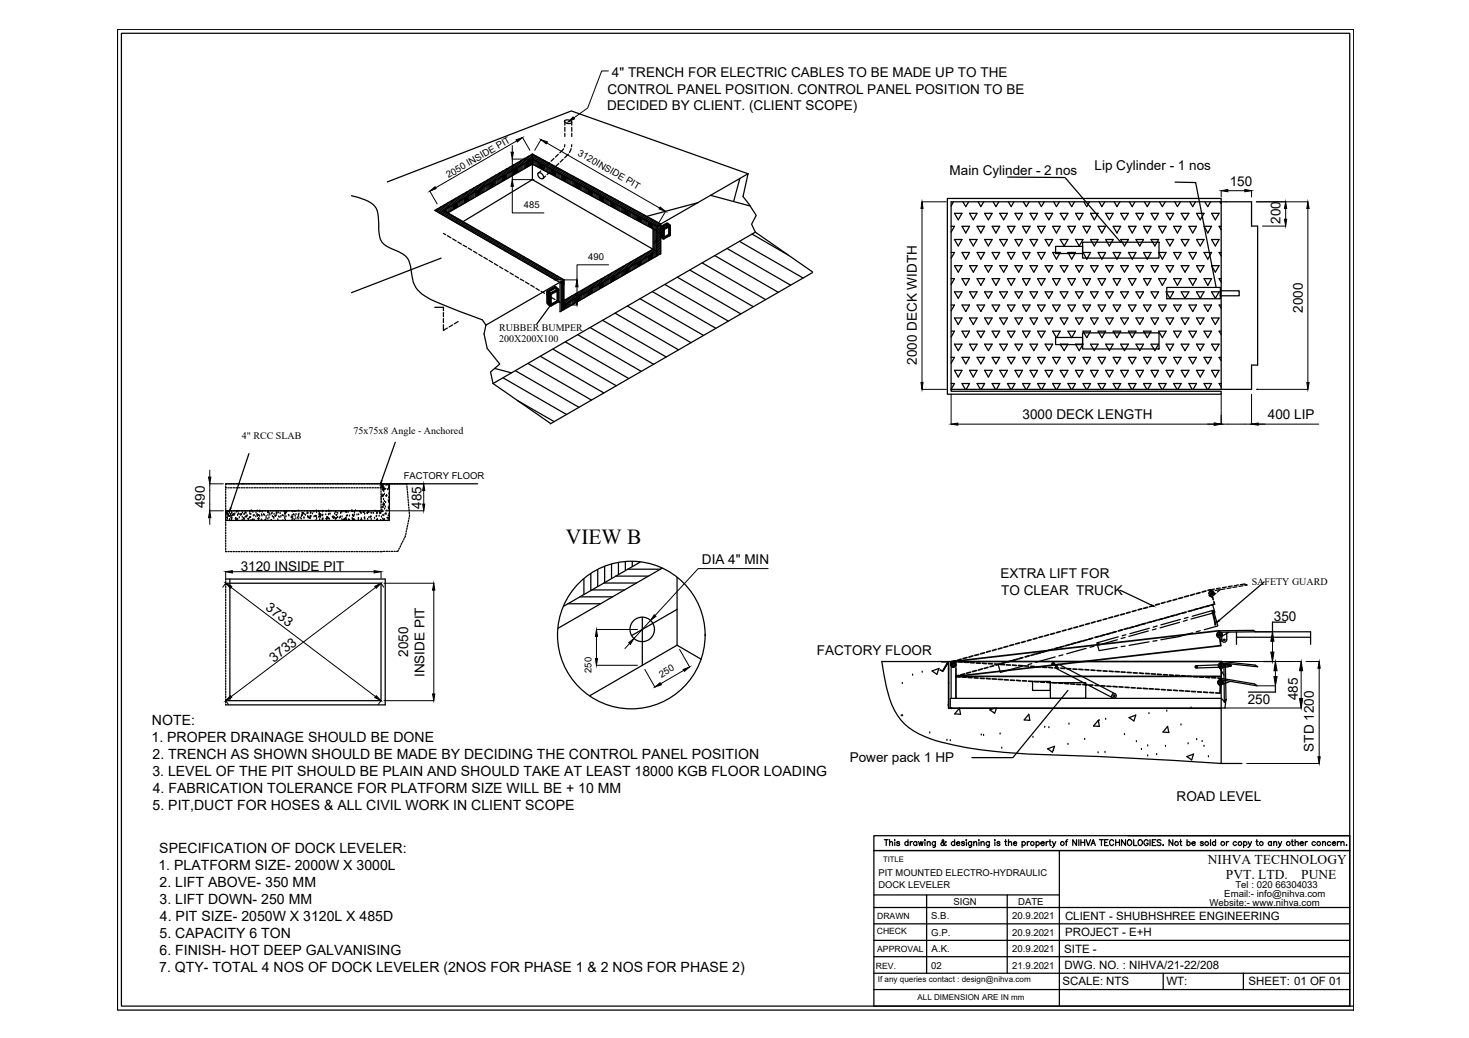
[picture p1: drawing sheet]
<svg xmlns="http://www.w3.org/2000/svg" width="297mm" height="210mm" viewBox="0 0 297 210" stroke-linecap="round" stroke-linejoin="round" font-family="sans-serif">
<defs><g id="words">
<text font-size="4.3" x="114.4" y="109.9">VIEW B</text>
<g font-size="2.8">
<text x="30.7" y="146.6">NOTE:</text>
<text x="30.6" y="150.1">1. PROPER DRAINAGE SHOULD BE DONE</text>
<text x="30.9" y="153.5">2. TRENCH AS SHOWN SHOULD BE MADE BY DECIDING THE CONTROL PANEL POSITION</text>
<text x="30.8" y="156.9">3. LEVEL OF THE PIT SHOULD BE PLAIN AND SHOULD TAKE AT LEAST 18000 KGB FLOOR LOADING</text>
<text x="30.9" y="160.4">4. FABRICATION TOLERANCE FOR PLATFORM SIZE WILL BE + 10 MM</text>
<text x="30.9" y="163.8">5. PIT,DUCT FOR HOSES &amp; ALL CIVIL WORK IN CLIENT SCOPE</text>
<text x="32.2" y="172.6">SPECIFICATION OF DOCK LEVELER:</text>
<text x="32" y="176">1. PLATFORM SIZE- 2000W X 3000L</text>
<text x="32.3" y="179.4">2. LIFT ABOVE- 350 MM</text>
<text x="32.3" y="182.8">3. LIFT DOWN- 250 MM</text>
<text x="32.3" y="189.7">5. CAPACITY 6 TON</text>
<text x="32.3" y="186.3">4. PIT SIZE- 2050W X 3120L X 485D</text>
<text x="32.2" y="196.6">7. QTY- TOTAL 4 NOS OF DOCK LEVELER (2NOS FOR PHASE 1 &amp; 2 NOS FOR PHASE 2)</text>
<text x="32.3" y="193.2">6. FINISH- HOT DEEP GALVANISING</text>
</g>
<g font-size="2.7">
<text x="123.7" y="15.6">4&quot; TRENCH FOR ELECTRIC CABLES TO BE MADE UP TO THE</text>
<text x="122.8" y="22.2">DECIDED BY CLIENT. (CLIENT SCOPE)</text>
<text x="122.8" y="18.9">CONTROL PANEL POSITION. CONTROL PANEL POSITION TO BE</text>
<text x="192" y="35.3">Main Cylinder - 2 nos</text>
<text x="221.3" y="34.4">Lip Cylinder - 1 nos</text>
<text x="248.7" y="37.5">150</text>
<text x="259" y="45.3" transform="rotate(-90 259 45.3)">200</text>
<text x="263.4" y="63.3" transform="rotate(-90 263.4 63.3)">2000</text>
<text x="185.4" y="73.7" transform="rotate(-90 185.4 73.7)">2000 DECK WIDTH</text>
<text x="206.8" y="84.8">3000 DECK LENGTH</text>
<text x="256.4" y="84.8">400 LIP</text>
<text x="41.4" y="102.8" transform="rotate(-90 41.4 102.8)">490</text>
<text x="85.2" y="102.9" transform="rotate(-90 85.2 102.9)">485</text>
<text x="48.7" y="115.4">3120 INSIDE PIT</text>
<text x="141.9" y="114">DIA 4&quot; MIN</text>
<text x="202.3" y="117">EXTRA LIFT FOR</text>
<text x="53.6" y="123.2" transform="rotate(37 53.6 123.2)">3733</text>
<text x="202.4" y="120.3">TO CLEAR TRUCK</text>
<text x="257.6" y="125.5">350</text>
<text x="55.4" y="134" transform="rotate(-37 55.4 134)">3733</text>
<text x="82.5" y="132.8" transform="rotate(-90 82.5 132.8)">2050</text>
<text x="85.9" y="136.9" transform="rotate(-90 85.9 136.9)">INSIDE PIT</text>
<text x="165.2" y="132.5">FACTORY FLOOR</text>
<text x="252.3" y="142.4">250</text>
<text x="262.4" y="141.6" transform="rotate(-90 262.4 141.6)">485</text>
<text x="171.8" y="154.1">Power pack 1 HP</text>
<text x="265.7" y="152" transform="rotate(-90 265.7 152)">STD 1200</text>
<text x="237.9" y="162.1">ROAD LEVEL</text>
<text x="244.2" y="174.8">NIHVA TECHNOLOGY</text>
<text x="247.9" y="177.7">PVT. LTD.</text>
<text x="263.1" y="177.7">PUNE</text>
</g>
<g font-size="2.3">
<text x="215.3" y="186">CLIENT - SHUBHSHREE ENGINEERING</text>
<text x="215.4" y="189.3">PROJECT - E+H</text>
<text x="215.2" y="192.6">SITE -</text>
<text x="215.3" y="195.9">DWG. NO. : NIHVA/21-22/208</text>
<text x="214.8" y="199.3">SCALE: NTS</text>
<text x="235.8" y="199.2">WT:</text>
<text x="252.4" y="199.3">SHEET: 01 OF 01</text>
</g>
<g font-size="2">
<text x="100.9" y="69.1">200X200X100</text>
<text x="101" y="66.8">RUBBER BUMPER</text>
<text x="48.9" y="88.8">4&quot; RCC SLAB</text>
<text x="71.5" y="87.8">75x75x8 Angle - Anchored</text>
<text x="253.1" y="118.2">SAFETY GUARD</text>
</g>
<g font-size="1.9">
<text x="116.7" y="31.3" transform="rotate(30 116.7 31.3)">3120INSIDE PIT</text>
<text x="90.7" y="36" transform="rotate(-30 90.7 36)">2050 INSIDE PIT</text>
<text x="105.9" y="42.1">485</text>
<text x="119" y="52.5">490</text>
<text x="81.7" y="96.8">FACTORY FLOOR</text>
<text x="119.6" y="136.1" transform="rotate(-90 119.6 136.1)">250</text>
<text x="133.7" y="137" transform="rotate(-30 133.7 137)">250</text>
<text x="177.6" y="177.2">PIT MOUNTED ELECTRO-HYDRAULIC</text>
<text x="177.6" y="179.5">DOCK LEVELER</text>
<text x="249.8" y="179.5">Tel : 020 66304033</text>
<text x="188.3" y="185.9">S.B.</text>
<text x="192.8" y="183">SIGN</text>
<text x="204.6" y="185.9">20.9.2021</text>
<text x="205.9" y="183">DATE</text>
<text x="244.6" y="183.3">Website:- www.nihva.com</text>
<text x="247.6" y="181.4">Email:- info@nihva.com</text>
<text x="188.3" y="189.3">G.P.</text>
<text x="204.6" y="189.2">20.9.2021</text>
<text x="188.3" y="195.9">02</text>
<text x="188.4" y="192.6">A.K.</text>
<text x="204.6" y="195.9">21.9.2021</text>
<text x="204.6" y="192.6">20.9.2021</text>
</g>
<g font-size="1.7">
<text x="177.4" y="185.9">DRAWN</text>
<text x="177.3" y="188.8">CHECK</text>
<text x="177.1" y="195.9">REV.</text>
<text x="177.4" y="192.5">APPROVAL</text>
</g>
<g font-size="1.6">
<text x="177.5" y="198.5">If any queries contact : design@nihva.com</text>
<text x="185.5" y="202.3">ALL DIMENSION ARE IN mm</text>
</g>
<text font-size="1.5" x="178.6" y="174.3">TITLE</text>
</g></defs>
<!-- layer: 0 -->
<g fill="none" stroke="#000" stroke-width=".25">
<path d="M23.7 5.9h250v198.4h-250zM24.6 6.7h248.3v196.8h-248.3zM71.1 39.6a7.3 7.3 0 0 1 5 2.5 9.1 9.1 0 0 1 .5 4.4 3.5 3.5 0 0 0 2.6 3.8l1.2 .5a3.8 3.8 0 0 1 2.7 3.7l.2 1.3a5 5 0 0 0 2.6 4 46.4 46.4 0 0 0 9.4 4l2.2 .9 .8 1M92.9 39.7l-2.4 2.4M93.6 39.2l-2.4 2.5M94.3 39.8v1.1M94.4 38.8l-2.5 2.4M94.5 39.7v1M94.7 39.6v1M95 39.5v1M95.1 38.4l-2.4 2.4M95.2 39.3v1"/>
<path d="M95.4 39.2v1M95.8 38l-2.4 2.4M95.8 38.9v1.1M96.1 38.8v1M96.3 38.7v1M96.5 38.6v1M96.6 37.5l-2.5 2.5v1M96.7 38.4v1.1M96.9 38.3v1M97.2 38.2v1M97.3 37.1l-2.4 2.4M97.4 38.1v1"/>
<path d="M97.6 37.9v1M98 36.7l-2.4 2.4v1M98 37.7v1M98.3 37.5v1.1M98.5 37.4v1M98.7 37.3v1M98.8 36.3l-2.4 2.4M98.9 37.2v1M99.1 37v1.1M99.4 36.9v1M99.5 35.8l-2.4 2.4M99.6 36.8v1"/>
<path d="M99.8 36.7v1M100 36.5v1M100.2 35.4l-2.4 2.4v1M100.2 36.4v1M100.5 36.3v1M100.7 36.2v1M100.9 36v1M101 35l-2.4 2.4M101.1 35.9v1M101.3 35.8v1M101.6 35.6v1.1M101.7 34.5l-2.4 2.5"/>
<path d="M101.8 35.5v1M102 35.4v1M102.2 35.3v1M102.4 34.1l-2.3 2.4M102.4 35.1v1.1M102.7 35v1M102.9 34.9v1M103.1 34.8v1M103.2 33.7l-2.4 2.4M103.3 34.6v1M103.5 34.5v1M103.8 34.4v1"/>
<path d="M103.9 33.3l-2.4 2.4M104 34.2v1.1M104.2 34.1v1M104.4 34v1M104.6 33.9v1M104.7 32.9l-2.4 2.4M104.9 33.7v1.1M105.1 33.6v1M105.3 33.5v1M105.4 32.4l-2.4 2.4M105.5 33.4v1M105.7 33.2v1"/>
<path d="M106 33.1v1M106.1 32l-2.3 2.4M106.2 33v1M106.4 32.9v1M106.6 32.7v1M106.8 32.6v1M106.9 31.6l-2.4 2.4M107.1 32.5v1M107.3 32.3v1M107.5 32.2v.9M107.6 31.2l-2.4 2.4M107.7 36.3l25.1 14.5v-5"/>
<path d="M107.7 31.2l25.9 14.1-.7 .5v.9l-25.2-13.5-17.1 9.9M107.7 31.2l-19.8 11.3 25.7 14.9M107.7 31.2v5.1M107.7 36.3l-14 8.5M107.7 32.2v1M107.8 31.2l-1.8 1.9M108 32.3v1.1M108 31.4l-1.3 1.3M108.2 31.5l-.8 .8M108.4 32.6v1M108.5 31.6l-.7 .6M108.6 31.7l-.6 .6"/>
<path d="M108.6 32.7v1M108.8 31.8l-.6 .7v1M108.8 32.8v1M108.8 35a.84 .84 0 0 1 1 1.1 .84 .84 0 0 1-1-1.1zM109.1 31.9l-.7 .7M109.1 32.9v1.1M109.3 32l-.7 .7M109.3 33.1v1M109.3 34.6l-.5 .5M109.4 32.1l-.6 .7M109.5 33.2v1M109.6 32.3l-.6 .6"/>
<path d="M109.7 33.3v1M109.9 32.3l-.7 .7M109.9 33.4v1M110.1 32.5l-.7 .6M110.2 33.5v1M110.2 33.7l-.6 .6M110.3 32.6l-.7 .6M110.3 35.6l-.5 .5M110.4 32.7l-.6 .6M110.7 32.8l-.7 .6M110.9 32.9l-.7 .6M111.1 33l-.7 .7v1"/>
<path d="M111.1 32.9l-.6 .5M111.2 34.8l-.6 .5M111.3 33.1l-.7 .7v1M111.3 34.1v1M111.5 33.2l-.7 .7v1M111.5 34.2v1M111.7 33.4l-.7 .6v1M111.7 34.4v.9M111.9 33.4l-.7 .7M111.9 34.5v1M112 32l-.6 .6M112.1 33.6l-.7 .6"/>
<path d="M112.1 33.9l-.6 .6M112.1 34.6v1M112.3 33.7l-.7 .6M112.4 34.7v1M112.5 33.8l-.7 .6M112.7 33.9l-.7 .6M112.9 34l-.7 .6M112.9 31.2l-.6 .6M113 33.1l-.6 .5M113.1 34.1l-.7 .7M113.3 34.2l-.7 .6v1M113.5 34.3l-.7 .7v.9"/>
<path d="M113.5 35.3v1M113.7 34.4l-.7 .7v1M113.7 35.4v1M113.9 34.5l-.7 .7v1M113.9 32.2l-.6 .6M113.9 35.6v.9M114 30.1l-.8 .8M114.1 34.7l-.6 .6M114.1 35.7v1M114.2 29.3l-.1 .4M114.2 24.6v.7M114.2 25.7v.8"/>
<path d="M114.2 27v.6M114.3 24.3a1.05 1.05 0 0 1 1.3 .4 .94 .94 0 0 1-1.5-.2zM114.3 34.8l-.6 .6M114.3 35.8v1M114.5 34.9l-.7 .6M114.6 35.9v1M114.7 35l-.7 .6M114.8 36v1M114.9 35.1l-.6 .6M114.9 31.2l-.7 .7M115 36.2v.9M115.1 35.2l-.6 .7"/>
<path d="M115.2 36.3v1M115.3 35.3l-.7 .6M115.4 36.4v1M115.5 30.1l-.4 .7M115.5 35.4l-.6 .7M115.6 24.6v.7M115.6 25.7v.8M115.6 27v.6M115.6 29.3v.4M115.7 35.5l-.6 .7M115.7 36.5v1M115.9 35.6l-.6 .7"/>
<path d="M115.9 36.6v1M116.1 35.8l-.6 .6M116.1 36.7v1M116.3 35.9l-.6 .6M116.3 36.9v.9M116.5 36l-.6 .6M116.5 37v1M116.7 36.1l-.6 .6M116.8 37.1v1M116.9 36.2l-.6 .6M117 37.2v1M117.1 36.3l-.6 .7"/>
<path d="M117.2 37.3v1M117.3 36.4l-.6 .6M117.4 37.5v.9M117.5 36.5l-.6 .7M117.6 37.6v1M117.7 36.6l-.6 .7M117.9 36.7l-.6 .7M117.9 37.7v1M118.1 36.9l-.6 .6M118.3 37l-.6 .6M118.3 37.9v1M118.5 37.1l-.6 .6"/>
<path d="M118.5 38.1v.9M118.7 37.2l-.6 .6v1M118.7 38.2v1M118.9 37.3l-.6 .6M119 38.3v.9M119.1 37.4l-.6 .6M119.2 38.4v1M119.3 37.5l-.6 .6M119.4 38.5v1M119.5 37.6l-.6 .6M119.6 38.7v.9M119.7 37.7l-.6 .7"/>
<path d="M119.8 38.8v1M119.9 37.8l-.6 .7M120.1 38l-.6 .6M120.3 38.1l-.6 .6M120.3 39v1M120.5 38.2l-.6 .6M120.7 38.3l-.6 .6v.9M120.9 38.4l-.6 .6M120.9 39.4v.9M121.1 38.5l-.6 .6v1M121.2 39.5v.9M121.3 38.6l-.6 .6v1"/>
<path d="M121.4 39.6v1M121.5 38.7l-.6 .6M121.6 39.7v1M121.8 38.8l-.7 .7M121.8 39.8v1M121.9 38.9l-.6 .6M122 40v.9M122.1 39.1l-.6 .6M122.3 39.2l-.5 .6M122.6 39.3l-.7 .6M122.7 39.4l-.6 .6M122.9 39.5l-.6 .6"/>
<path d="M123.1 39.6l-.5 .6-.1 .9M123.4 39.7l-.7 .6M123.6 39.8l-.7 .6v1M123.7 39.9l-.6 .7v.9M143.7 39.5l8 2.2M149.6 36.1l-1.3 4.7M151.3 35.1l-1.1 4.7 1.2 1.4 1.5 2.4-.9 1.7 .7 1.6M151.3 35.1l-35.8-12.7-37.2 14.4M151.3 35.1l-18.5 10.7M203.8 35.8l11.5 .1 11.3 13.1M237.6 36.8l4.2 .1 4.1 21.2M88.5 42.2l-.4 .4"/>
<path d="M89.2 41.8l-.9 .9M89.2 52.2l-18.1 7M89.7 42.5l-.7 .7M89.7 42.5l18-10.3 25.1 13.6M89.7 42.5l24.3 14.1M89.7 47.2l.4 .3M89.9 42.7l-.7 .6M89.9 42.4v.3M90 41.4l-1.5 1.4M90.1 42.8l-.6 .6M90.1 42.2v.6M90.3 42.9l-.7 .6"/>
<path d="M90.3 42.1v.8M90.5 43l-.7 .6M90.5 47.7l.7 .4M90.6 42v1M90.7 40.9l-2.1 2.1M90.7 43.1l-.7 .7M90.8 41.9v1M90.9 43.2l-.7 .7M91 41.7v1.1M91.1 43.3l-.7 .7M91.2 41.6v1M91.3 43.5l-.7 .6"/>
<path d="M91.4 40.5l-2.5 2.6M91.4 41.5v1M91.5 43.6l-.7 .6M91.5 48.3l.7 .4M91.7 43.7l-.7 .6M91.7 41.4v1M91.9 43.8l-.7 .7M91.9 41.2v1M92.1 43.9l-.7 .7M92.1 41.1v1M92.2 40.1l-2.5 2.4M92.2 44l-.6 .7"/>
<path d="M92.3 41v1M92.5 44.2l-.7 .6M92.5 40.9v1M92.6 48.9l.7 .5M92.7 44.2l-.7 .7M92.8 40.7v1M92.8 44.4l-.6 .6M93 40.6v1M93 44.5l-.6 .6M93.2 40.5v1M93.3 44.6l-.7 .7M93.4 44.7l-.6 .6"/>
<path d="M93.4 40.3v1.1M93.6 44.8l-.6 .7M93.6 40.2v1M93.6 49.6l.8 .4M93.9 45l-.7 .6M93.9 40.1v1M94 45l-.6 .7M94.2 45.2l-.6 .6M94.4 45.3l-.6 .6M94.6 45.4l-.6 .7M94.7 50.2l.7 .4M94.8 45.5l-.6 .6"/>
<path d="M95 45.6l-.6 .7M95.2 45.7l-.6 .7M95.4 45.8l-.6 .7M95.6 46l-.6 .6M95.8 50.8l.6 .4M95.8 46.1l-.6 .6M96 46.2l-.6 .6M96.2 46.3l-.7 .6M96.4 46.4l-.6 .7M96.6 46.5l-.6 .7M96.8 46.7l-.7 .6M96.8 51.4l.7 .5"/>
<path d="M97 46.8l-.6 .6M97.2 46.9l-.6 .6M97.4 47l-.7 .6M97.6 47.1l-.7 .7M97.8 47.2l-.6 .7M97.8 52l.8 .5M98 47.3l-.7 .7M98.2 47.5l-.7 .6M98.4 47.5l-.7 .7M98.6 47.7l-.7 .6M98.8 47.8l-.7 .6M98.9 52.7l.7 .4"/>
<path d="M99 47.9l-.7 .7M99.2 48l-.7 .6M99.4 48.1l-.7 .7M99.6 48.3l-.7 .6M99.8 48.3l-.7 .7M99.9 48.5l-.6 .6M99.9 53.3l.8 .4M100.2 48.6l-.7 .6M100.4 48.7l-.7 .7M100.5 48.8l-.6 .6M100.8 48.9l-.7 .7M101 49l-.7 .7"/>
<path d="M101 53.9l.7 .5M101.1 49.1l-.6 .7M101.3 49.3l-.6 .6M101.6 49.4l-.7 .6M101.7 49.5l-.6 .6M101.9 49.6l-.6 .6M102.1 54.5l.6 .4M102.2 49.7l-.7 .7M102.3 49.8l-.6 .7M102.5 50l-.6 .6M102.7 50.1l-.6 .6M102.9 50.2l-.6 .6"/>
<path d="M103.1 50.3l-.6 .6M103.1 55.2l.7 .4M103.3 50.4l-.6 .7M103.5 50.5l-.6 .7M103.7 50.6l-.6 .7M103.9 50.8l-.6 .6M104.1 50.8l-.6 .7M104.1 55.8l.8 .4M104.3 51l-.6 .6M104.5 51.1l-.7 .6M104.7 51.2l-.6 .7M104.9 51.3l-.6 .6"/>
<path d="M105.1 51.4l-.7 .7M105.2 56.4l.7 .4M105.3 51.6l-.7 .6M105.5 51.6l-.6 .7M105.7 51.8l-.7 .6M105.9 51.9l-.7 .6M106.1 52l-.6 .7M106.3 52.1l-.7 .6M106.3 57l.7 .4M106.5 52.2l-.7 .7M106.7 52.3l-.7 .7M106.8 52.5l-.6 .6"/>
<path d="M107.1 52.6l-.7 .6M107.3 52.7l-.7 .6M107.3 57.7l.7 .4M107.4 52.8l-.6 .6M107.7 52.9l-.7 .7M107.9 53l-.7 .7M108 53.1l-.6 .7M108.2 53.3l-.6 .6M108.4 58.3l.7 .4M108.5 53.4l-.7 .6M108.6 53.5l-.6 .6M108.8 53.6l-.6 .6"/>
<path d="M109.1 53.7l-.7 .7M109.2 53.8l-.6 .7M109.4 53.9l-.6 .7M109.4 58.9l.7 .4M109.6 54.1l-.6 .6M109.8 54.2l-.6 .6M110 54.3l-.6 .6M110.2 54.4l-.6 .6M110.4 54.5l-.6 .7M110.5 59.5l.7 .4M110.6 54.6l-.6 .7M110.8 54.7l-.6 .7"/>
<path d="M111 54.9l-.6 .6M111.2 54.9l-.6 .7M111.4 55.1l-.7 .6M111.6 55.2l-.6 .6M111.8 55.3l-.6 .7M112 55.4l-.7 .6M112.2 55.5l-.7 .7M112.4 55.7l-.6 .6M112.6 55.8l-.7 .6M112.8 55.9l-.7 .6M113 56l-.6 .6M113.2 56.1l-.5 .5"/>
<path d="M113.4 56.2l-.4 .4M113.5 57v5.9M113.6 56.3l-.3 .3M113.7 56.9v5.9M113.8 56.4l-.2 .2M113.9 56.8v5.9M114 56.6h-.1M114 56.6l-15.7 9.1M114 56.6v6M115.7 59.8l-1.7 1.7M116.5 59.4l-2.2 2.2M117 60v.9"/>
<path d="M117.2 59l-2.2 2.1v.9M117.4 59.7v.9M117.6 59.6v.9M117.9 59.5v.9M117.9 58.5l-2.2 2.2M118.1 59.4v.8M118.3 59.2v.9M118.5 59.1v.9M118.7 58.1l-2.2 2.2M118.7 59v.9M119 58.8v.9M119.2 58.7v.9"/>
<path d="M119.4 57.7l-2.2 2.2v.8M119.4 58.6v.9M119.6 58.5v.9M119.8 58.3v.9M120.1 58.2v.9M120.1 57.2l-2.1 2.2M120.3 58.1v.9M120.5 58v.8M120.7 57.8v.9M120.9 56.8l-2.2 2.2M120.9 57.7v.9M121.2 57.6v.9"/>
<path d="M121.4 57.4v.9M121.6 56.4l-2.2 2.1M121.6 57.3v.9M121.8 57.2v.9M122 57.1v.9M122.3 40.1v.9M122.3 56.9v.9M122.3 56l-2.1 2.1M122.5 56.8v.9M122.7 40.3v1M122.7 56.7v.9M122.9 56.6v.8"/>
<path d="M123.1 55.5l-2.2 2.2M123.1 56.4v.9M123.4 40.7v.9M123.4 56.3v.9M123.6 40.8v.9M123.6 56.2v.9M123.8 55.1l-2.1 2.2M123.8 40.9v1M123.8 56v.9M124 40l-.6 .6M124 41v1M124 55.9v.9"/>
<path d="M124.2 40.2l-.7 .6M124.2 41.1v1M124.2 55.8v.9M124.4 40.3l-.7 .6M124.5 41.3v.9M124.5 55.7v.9M124.5 40.4l-.5 .6M124.5 54.7l-2.1 2.2M124.7 41.4v.9M124.7 55.5v.9M124.8 40.5l-.6 .6M124.9 41.5v1"/>
<path d="M124.9 55.4v.9M125 40.6l-.6 .6M125.1 41.6v1M125.1 55.3v.9M125.2 40.7l-.7 .6M125.3 54.3l-2.2 2.1M125.3 40.8l-.5 .6M125.6 40.9l-.6 .6M125.6 41.9v.9M125.6 55v.9M125.8 41l-.6 .7M125.8 42v.9"/>
<path d="M125.8 54.9v.9M126 41.1l-.7 .6v1M126 53.8l-2.1 2.2M126 42.1v1M126 54.8v.9M126.2 41.3l-.6 .6M126.2 42.2v1M126.2 54.7v.8M126.4 41.4l-.6 .6M126.4 42.3v1M126.4 54.5v.9M126.6 41.5l-.6 .6"/>
<path d="M126.7 42.5v.9M126.7 54.4v.9M126.7 53.4l-2.1 2.2M126.8 41.6l-.6 .6M126.9 42.6v.9M126.9 54.3v.9M127 41.7l-.6 .6M127.1 42.7v.9M127.1 54.1v.9M127.2 41.8l-.6 .6M127.3 42.8v1M127.3 54v.9"/>
<path d="M127.4 41.9l-.6 .6M127.5 53l-2.2 2.2v.8M127.6 42.9v1M127.6 42l-.6 .6M127.8 42.1l-.6 .6M127.8 53.8v.9M128 42.2l-.6 .6M128 53.6v.9M128.2 42.4l-.6 .6M128.2 52.6l-2.1 2.1M128.2 43.3v.9M128.2 53.5v.9"/>
<path d="M128.4 42.5l-.6 .6v.9M128.4 43.4v1M128.4 53.4v.9M128.6 42.6l-.6 .6v.9M128.7 43.5v1M128.7 53.3v.8M128.8 42.7l-.6 .6M128.9 43.6v1M128.9 53.1v.9M129 42.8l-.6 .6M129 52.2l-2.2 2.1M129.1 43.8v.9"/>
<path d="M129.1 53v.9M129.2 42.9l-.6 .6M129.3 43.9v.9M129.3 52.9v.9M129.4 43l-.6 .6M129.5 44v.9M129.5 52.7v.9M129.6 43.1l-.6 .6M129.7 51.7l-2.1 2.2v.9M129.8 44.1v.9M129.8 43.2l-.6 .6M130 43.3l-.6 .6"/>
<path d="M130 44.2v1M130 52.5v.9M130.2 43.4l-.6 .6M130.2 52.4v.9M130.4 43.6l-.6 .6M130.4 51.3l-2.1 2.2M130.4 52.2v.9M130.6 43.7l-.6 .6M130.6 44.6v.9M130.6 52.1v.9M130.8 43.8l-.6 .6v.9M130.9 44.7v.9"/>
<path d="M130.9 52v.9M131 43.9l-.6 .6v.9M131.1 44.8v1M131.1 51.9v.8M131.2 44l-.6 .6M131.2 50.9l-2.2 2.1M131.3 45v.9M131.3 51.7v.9M131.4 44.1l-.6 .6M131.5 45.1v.9M131.5 51.6v.9M131.6 44.2l-.6 .6"/>
<path d="M131.7 45.2v.9M131.7 51.5v.9M131.8 44.3l-.6 .6M131.9 59l12.8 7.4M131.9 50.5l-2.1 2.1v.9M132 45.3v.9M132 44.5l-.6 .5M132 46.2v4.2l-18 10.3M132.2 44.5l-.6 .6M132.2 45.4v5.1l-1.7 1.7M132.2 51.2v.9M132.4 50.6l-1.2 1.2"/>
<path d="M132.4 44.7l-.6 .6M132.4 45.6v5M132.4 51.1v.9M132.6 50.7l-.6 .7v.8M132.6 44.8l-.6 .5M132.6 51v.9M132.8 44.9l-.6 .6M132.8 50.8l-.1 .1M132.8 50.8l-18.8 10.9M132.8 50.8v1M133 45l-.5 .6M133.2 45.1l-.6 .6v5.1"/>
<path d="M133.4 45.2l-.5 .5M133.5 45.5l-.6 .6M133.6 45.4v5.9l-20.4 11.7v-5.9l.8-.4v.8M133.6 46l-.8 .7M133.6 46.3l-.8 .8M133.6 46.6l-.8 .8M133.6 46.9l-.8 .8M133.6 47.2l-.8 .8M133.6 47.5l-.8 .8-.5 .9M133.6 47.8l-.8 .8M133.6 48.1l-.8 .8M133.6 48.4l-.8 .8"/>
<path d="M133.6 48.8l-.8 .8M133.6 49.1l-.8 .8M133.6 49.4l-.8 .8M133.6 49.7l-.8 .8M133.6 50l-.8 .8M133.6 50.3l-.8 .8M133.6 50.6l-.8 .8M133.6 50.9l-.8 .8M133.6 51.3l-.1 .1M133.6 45.6l-.7 .8M134.5 57.5l12.8 7.4M136.9 56l12.9 7.5"/>
<path d="M139.5 54.6l12.8 7.4M141.1 41l-10.2 2.7M142 53.2l12.8 7.4M144.5 51.7l12.9 7.4M147 50.2l12.9 7.5M149.5 48.8l12.9 7.4M152.1 47.3l7.2 4.3M152.7 46.9l-53 30.7M152.7 46.9l11.6 8.1M164.3 55.1l-53 30.6M191.6 40.1h55.3v38.6h-54.6v.4h54.6v.6h-55.3zM192.3 45.8h.7l-.7 1.1"/>
<path d="M192.3 51.1h.7l-.7 1.1M192.3 56.3h.7l-.7 1.2M192.8 40.8l-.5 .9M193 43.1h1.5l-.7 1.4zM193 48.4h1.5l-.7 1.3zM193 53.7h1.5l-.7 1.3zM193 59h1.5l-.7 1.3zM194.5 45.8h1.5l-.7 1.3zM194.5 51.1h1.5l-.7 1.3zM194.5 56.3h1.5l-.7 1.4zM194.7 40.8l.6 1 .6-1M196 43.1h1.6l-.8 1.4z"/>
<path d="M196 48.4h1.6l-.8 1.3zM196 53.7h1.6l-.8 1.3zM196 59h1.6l-.8 1.3zM197.6 45.8h1.5l-.8 1.3zM197.6 51.1h1.5l-.8 1.3zM197.6 56.3h1.5l-.8 1.4zM197.8 40.8l.5 1 .6-1M199.1 43.1h1.5l-.7 1.4zM199.1 48.4h1.5l-.7 1.3zM199.1 53.7h1.5l-.7 1.3zM199.1 59h1.5l-.7 1.3zM200.6 45.8h1.5l-.7 1.3z"/>
<path d="M200.6 51.1h1.5l-.7 1.3zM200.6 56.3h1.5l-.7 1.4zM200.8 40.8l.6 1 .6-1M202.1 43.1h1.6l-.8 1.4zM202.1 48.4h1.6l-.8 1.3zM202.1 53.7h1.6l-.8 1.3zM202.1 59h1.6l-.8 1.3zM203.7 45.8h1.5l-.7 1.3zM203.7 51.1h1.5l-.7 1.3zM203.7 56.3h1.5l-.7 1.4zM203.9 40.8l.6 1 .5-1M205.2 43.1h1.6l-.8 1.4z"/>
<path d="M205.2 48.4h1.6l-.8 1.3zM205.2 53.7h1.6l-.8 1.3zM205.2 59h1.6l-.8 1.3zM206.8 45.8h1.5l-.8 1.3zM206.8 51.1h1.5l-.8 1.3zM206.8 56.3h1.5l-.8 1.4zM206.9 40.8l.6 1 .6-1M208.3 43.1h1.5l-.8 1.4zM208.3 48.4h1.5l-.8 1.3zM208.3 53.7h1.5l-.8 1.3zM208.3 59h1.5l-.8 1.3zM209.8 45.8h1.5l-.7 1.3z"/>
<path d="M209.8 51.1h1.5l-.7 1.3zM209.8 56.3h1.5l-.7 1.4zM210 40.8l.6 1 .6-1M211.3 43.1h1.6l-.8 1.4zM211.3 48.4h1.6l-.8 1.3zM211.3 53.7h1.6l-.8 1.3zM211.3 59h1.6l-.8 1.3zM212.9 45.8h1.5l-.8 1.3zM212.9 51.1h1.5l-.8 1.3zM212.9 56.3h1.5l-.8 1.4zM213.1 40.8l.5 1 .6-1M213.4 49.8h5.5v1.5h-5.5z"/>
<path d="M214.4 43.1h1.5l-.7 1.4zM214.4 48.4h1.5l-.7 1.3zM214.4 53.7h1.5l-.7 1.3zM214.4 59h1.5l-.7 1.3zM215.9 45.8h1.6l-.8 1.3zM215.9 51.1h1.6l-.8 1.3zM215.9 56.3h1.6l-.8 1.4zM216.1 40.8l.6 1 .6-1M217.5 43.1h1.5l-.8 1.4zM217.5 48.4h1.5l-.8 1.3zM217.5 53.7h1.5l-.8 1.3zM217.5 59h1.5l-.8 1.3z"/>
<path d="M218.9 49h15.5v3.2h-15.5zM219 45.8h1.5l-.7 1.3zM219 51.1h1.5l-.7 1.3zM219 56.3h1.5l-.7 1.4zM219.2 40.8l.6 1 .5-1M220.5 43.1h1.5l-.7 1.4zM220.5 48.4h1.5l-.7 1.3zM220.5 53.7h1.5l-.7 1.3zM220.5 59h1.5l-.7 1.3zM222 45.8h1.6l-.8 1.3zM222 51.1h1.6l-.8 1.3zM222 56.3h1.6l-.8 1.4z"/>
<path d="M222.3 40.8l.5 1 .6-1M223.6 43.1h1.5l-.8 1.4zM223.6 48.4h1.5l-.8 1.3zM223.6 53.7h1.5l-.8 1.3zM223.6 59h1.5l-.8 1.3zM225.1 45.8h1.5l-.8 1.3zM225.1 51.1h1.5l-.8 1.3zM225.1 56.3h1.5l-.8 1.4zM225.3 40.8l.5 1 .6-1M226.6 43.1h1.6l-.8 1.4zM226.6 48.4h1.6l-.8 1.3zM226.6 53.7h1.6l-.8 1.3z"/>
<path d="M226.6 59h1.6l-.8 1.3zM228.2 45.8h1.5l-.8 1.3zM228.2 51.1h1.5l-.8 1.3zM228.2 56.3h1.5l-.8 1.4zM228.3 40.8l.6 1 .6-1M229.7 43.1h1.5l-.7 1.4zM229.7 48.4h1.5l-.7 1.3zM229.7 53.7h1.5l-.7 1.3zM229.7 59h1.5l-.7 1.3zM231.2 45.8h1.5l-.7 1.3zM231.2 51.1h1.5l-.7 1.3zM231.2 56.3h1.5l-.7 1.4z"/>
<path d="M231.4 40.8l.6 1 .5-1M232.7 43.1h1.6l-.8 1.4zM232.7 48.4h1.6l-.8 1.3zM232.7 53.7h1.6l-.8 1.3zM232.7 59h1.6l-.8 1.3zM234.3 45.8h1.5l-.8 1.3zM234.3 51.1h1.5l-.8 1.3zM234.3 56.3h1.5l-.8 1.4zM234.4 40.8l.6 1 .6-1M235.8 43.1h1.5l-.7 1.4zM235.8 48.4h1.5l-.7 1.3zM235.8 53.7h1.5l-.7 1.3z"/>
<path d="M235.8 59h1.5l-.7 1.3zM235.9 58.1h10.9v2.3h-10.9zM237.3 45.8h1.5l-.7 1.3zM237.3 51.1h1.5l-.7 1.3zM237.3 56.3h1.5l-.7 1.4zM237.5 40.8l.6 1 .6-1M238.8 43.1h1.6l-.8 1.4zM238.8 48.4h1.6l-.8 1.3zM238.8 53.7h1.6l-.8 1.3zM238.8 59h1.6l-.8 1.3zM240.4 45.8h1.5l-.7 1.3zM240.4 51.1h1.5l-.7 1.3z"/>
<path d="M240.4 56.3h1.5l-.7 1.4zM240.6 40.8l.6 1 .5-1M241.9 43.1h1.6l-.8 1.4zM241.9 48.4h1.6l-.8 1.3zM241.9 53.7h1.6l-.8 1.3zM241.9 59h1.6l-.8 1.3zM243.5 45.8h1.5l-.8 1.3zM243.5 51.1h1.5l-.8 1.3zM243.5 56.3h1.5l-.8 1.4zM243.6 40.8l.6 1 .6-1M245 43.1h1.5l-.8 1.4zM245 48.4h1.5l-.8 1.3z"/>
<path d="M245 53.7h1.5l-.8 1.3zM245 59h1.5l-.8 1.3zM246.7 40.8l.2 .4M246.8 58.8h3.8v1h-3.8zM246.9 56.3h-.4l.4 .8M246.9 51.1h-.4l.4 .7M246.9 45.8h-.4l.4 .7M87.9 62.1h1.8v.7M89.7 65.7v1.1l.8-.5M89.7 63.2v.9M89.7 64.4v.8M91.5 65.7l-.7 .4"/>
<path d="M92.6 65l-.7 .5M98.3 65.7l-.4 1.8 .6 2.9 2.5 3.2-1.8 1.6 .5 2.4M99.7 77.6l11.6 8M100 74.5l3.4 .9M101.7 76.4l12.9 7.4M104.2 75l12.9 7.4M106.8 73.5l12.8 7.4M109.3 72.1l12.8 7.4M111.3 61.8l-2.8 3.7M111.5 60.2l.7 .4M111.8 70.6l12.8 7.4M112.6 60.8l.7 .4"/>
<path d="M113.6 61.4l.5 .3M114.1 61.6v.9M114.3 60.7l-.3 .1M114.3 69.1l12.8 7.4M114.3 61.5v.9M114.6 61.4v.9M114.8 61.3v.8M115 60.2l-1 1M115.2 61v.9M115.4 60.9v.9M115.7 60.7v.9M115.9 60.6v.9"/>
<path d="M116.1 60.5v.9M116.3 60.4v.9M116.5 60.2v.9M116.8 60.1v.9M116.8 67.7l12.9 7.4M119.3 66.3l12.9 7.4M121.8 64.8l12.9 7.4M124.4 63.3l12.8 7.4M126.9 61.9l12.8 7.4M129.4 60.4l12.8 7.4M192.3 61.7h.7l-.7 1.2M192.3 67h.7l-.7 1.2"/>
<path d="M192.3 72.3h.7l-.7 1.1M192.3 77.6h.7l-.7 1.1M193 64.3h1.5l-.7 1.3zM193 69.6h1.5l-.7 1.3zM193 74.9h1.5l-.7 1.3zM194.5 61.7h1.5l-.7 1.3zM194.5 67h1.5l-.7 1.3zM194.5 72.3h1.5l-.7 1.3zM195.2 78.7l-.7-1.1h1.5l-.6 1.1M196 64.3h1.6l-.8 1.3zM196 69.6h1.6l-.8 1.3zM196 74.9h1.6l-.8 1.3z"/>
<path d="M197.6 61.7h1.5l-.8 1.3zM197.6 67h1.5l-.8 1.3zM197.6 72.3h1.5l-.8 1.3zM198.2 78.7l-.6-1.1h1.5l-.7 1.1M199.1 64.3h1.5l-.7 1.3zM199.1 69.6h1.5l-.7 1.3zM199.1 74.9h1.5l-.7 1.3zM200.6 61.7h1.5l-.7 1.3zM200.6 67h1.5l-.7 1.3zM200.6 72.3h1.5l-.7 1.3zM201.3 78.7l-.7-1.1h1.5l-.6 1.1M202.1 64.3h1.6l-.8 1.3z"/>
<path d="M202.1 69.6h1.6l-.8 1.3zM202.1 74.9h1.6l-.8 1.3zM203.7 61.7h1.5l-.7 1.3zM203.7 67h1.5l-.7 1.3zM203.7 72.3h1.5l-.7 1.3zM204.4 78.7l-.7-1.1h1.5l-.6 1.1M205.2 64.3h1.6l-.8 1.3zM205.2 69.6h1.6l-.8 1.3zM205.2 74.9h1.6l-.8 1.3zM206.8 61.7h1.5l-.8 1.3zM206.8 67h1.5l-.8 1.3zM206.8 72.3h1.5l-.8 1.3z"/>
<path d="M207.4 78.7l-.6-1.1h1.5l-.7 1.1M208.3 64.3h1.5l-.8 1.3zM208.3 69.6h1.5l-.8 1.3zM208.3 74.9h1.5l-.8 1.3zM209.8 61.7h1.5l-.7 1.3zM209.8 67h1.5l-.7 1.3zM209.8 72.3h1.5l-.7 1.3zM210.5 78.7l-.7-1.1h1.5l-.6 1.1M211.3 64.3h1.6l-.8 1.3zM211.3 69.6h1.6l-.8 1.3zM211.3 74.9h1.6l-.8 1.3zM212.9 61.7h1.5l-.8 1.3z"/>
<path d="M212.9 67h1.5l-.8 1.3zM212.9 72.3h1.5l-.8 1.3zM213.4 68.2h5.5v1.5h-5.5zM213.5 78.7l-.6-1.1h1.5l-.7 1.1M214.4 64.3h1.5l-.7 1.3zM214.4 69.6h1.5l-.7 1.3zM214.4 74.9h1.5l-.7 1.3zM215.9 61.7h1.6l-.8 1.3zM215.9 67h1.6l-.8 1.3zM215.9 72.3h1.6l-.8 1.3zM216.6 78.7l-.7-1.1h1.6l-.7 1.1M217.5 64.3h1.5l-.8 1.3z"/>
<path d="M217.5 69.6h1.5l-.8 1.3zM217.5 74.9h1.5l-.8 1.3zM218.9 67.3h15.5v3.3h-15.5zM219 61.7h1.5l-.7 1.3zM219 67h1.5l-.7 1.3zM219 72.3h1.5l-.7 1.3zM219.7 78.7l-.7-1.1h1.5l-.7 1.1M220.5 64.3h1.5l-.7 1.3zM220.5 69.6h1.5l-.7 1.3zM220.5 74.9h1.5l-.7 1.3zM222 61.7h1.6l-.8 1.3zM222 67h1.6l-.8 1.3z"/>
<path d="M222 72.3h1.6l-.8 1.3zM222.7 78.7l-.7-1.1h1.6l-.7 1.1M223.6 64.3h1.5l-.8 1.3zM223.6 69.6h1.5l-.8 1.3zM223.6 74.9h1.5l-.8 1.3zM225.1 61.7h1.5l-.8 1.3zM225.1 67h1.5l-.8 1.3zM225.1 72.3h1.5l-.8 1.3zM225.8 78.7l-.7-1.1h1.5l-.7 1.1M226.6 64.3h1.6l-.8 1.3zM226.6 69.6h1.6l-.8 1.3zM226.6 74.9h1.6l-.8 1.3z"/>
<path d="M228.2 61.7h1.5l-.8 1.3zM228.2 67h1.5l-.8 1.3zM228.2 72.3h1.5l-.8 1.3zM228.9 78.7l-.7-1.1h1.5l-.7 1.1M229.7 64.3h1.5l-.7 1.3zM229.7 69.6h1.5l-.7 1.3zM229.7 74.9h1.5l-.7 1.3zM231.2 61.7h1.5l-.7 1.3zM231.2 67h1.5l-.7 1.3zM231.2 72.3h1.5l-.7 1.3zM231.9 78.7l-.7-1.1h1.5l-.6 1.1M232.7 64.3h1.6l-.8 1.3z"/>
<path d="M232.7 69.6h1.6l-.8 1.3zM232.7 74.9h1.6l-.8 1.3zM234.3 61.7h1.5l-.8 1.3zM234.3 67h1.5l-.8 1.3zM234.3 72.3h1.5l-.8 1.3zM235 78.7l-.7-1.1h1.5l-.7 1.1M235.8 64.3h1.5l-.7 1.3zM235.8 69.6h1.5l-.7 1.3zM235.8 74.9h1.5l-.7 1.3zM237.3 61.7h1.5l-.7 1.3zM237.3 67h1.5l-.7 1.3zM237.3 72.3h1.5l-.7 1.3z"/>
<path d="M238 78.7l-.7-1.1h1.5l-.6 1.1M238.8 64.3h1.6l-.8 1.3zM238.8 69.6h1.6l-.8 1.3zM238.8 74.9h1.6l-.8 1.3zM240.4 61.7h1.5l-.7 1.3zM240.4 67h1.5l-.7 1.3zM240.4 72.3h1.5l-.7 1.3zM241 78.7l-.6-1.1h1.5l-.6 1.1M241.9 64.3h1.6l-.8 1.3zM241.9 69.6h1.6l-.8 1.3zM241.9 74.9h1.6l-.8 1.3zM243.5 61.7h1.5l-.8 1.3z"/>
<path d="M243.5 67h1.5l-.8 1.3zM243.5 72.3h1.5l-.8 1.3zM244.1 78.7l-.6-1.1h1.5l-.7 1.1M245 64.3h1.5l-.8 1.3zM245 69.6h1.5l-.8 1.3zM245 74.9h1.5l-.8 1.3zM246.9 78.7h6.2M246.9 77.6h-.4l.4 .6M246.9 72.3h-.4l.4 .6M246.9 67h-.4l.4 .6M246.9 61.7h-.4l.4 .7M253.1 78.7v-4.9h1.2v-28.1h-1.2v-4.9h-60.8v37.9"/>
<path d="M254.3 78.7h.1M45.6 98.3v.3M45.6 98.8v.3M45.6 99.4v.3M45.6 99.9v.3M45.6 98.6h.2M45.6 97.8h51M45.9 97.8h-.3v.3M46.1 98.6h.3M46.6 98.6h.3M47.2 98.6h.2M47.7 98.6h.3"/>
<path d="M48.2 98.6h.3M48.7 98.6h.3M49.3 98.6h.2M49.8 98.6h.3M50.3 98.6h.3M50.3 91.7l-3.6 11M50.8 98.6h.3M51.4 98.6h.3M51.9 98.6h.3M52.5 98.6h.2M53 98.6h.3M53.5 98.6h.3"/>
<path d="M54 98.6h.3M54.6 98.6h.3M55.1 98.6h.3M55.6 98.6h.3M56.1 98.6h.3M56.7 98.6h.3M57.2 98.6h.3M57.7 98.6h.3M58.3 98.6h.2M58.8 98.6h.3M59.4 98.6h.2M59.9 98.6h.3"/>
<path d="M60.4 98.6h.3M60.9 98.6h.3M61.5 98.6h.2M62 98.6h.3M62.5 98.6h.3M63 98.6h.3M63.6 98.6h.3M64.1 98.6h.3M64.6 98.6h.3M65.2 98.6h.2M65.7 98.6h.3M66.2 98.6h.3"/>
<path d="M66.8 98.6h.3M67.3 98.6h.3M67.8 98.6h.3M68.3 98.6h.3M68.9 98.6h.3M69.4 98.6h.3M69.9 98.6h.3M70.5 98.6h.2M71 98.6h.3M71.5 98.6h.3M72.1 98.6h.2M72.6 98.6h.3"/>
<path d="M73.1 98.6h.3M73.7 98.6h.2M74.2 98.6h.3M74.7 98.6h.3M75.2 98.6h.3M75.8 98.6h.3M76.3 98.6h.3M77 97.7v.3M77 98.2v.3M77 98.8v.2M77 99.3v.3M77 99.8v.3"/>
<path d="M77.1 98h.1M77.1 97.9l.6 1-.6-1M77.1 97.9v.7h-.3M77.1 98.5h.1M77.1 97.9l.6 1M77.4 98.9h.1M77.4 99.1h.1M77.4 99.1l.3-.2zM77.5 98.3h.1M77.6 99.4h.1M77.6 98.6h.1M77.7 98.9l.3-.1z"/>
<path d="M77.7 99.9h.1M77.7 99h.1M77.9 97.8l-.8 .1M78.1 98.2h.1M78.4 99h.1M78.4 98h.1M78.5 98.3h.1M78.6 98.6l.1-.1v.1zM78.7 99.9h.1M78.7 99h.1M78.7 97.8v7.4h-33.1v-1.9M78.7 98.5h-.1l.1 .1"/>
<path d="M79.9 89.5l-2.7 7.7M82.3 97.8v.2M82.3 98.3v.3M82.3 98.8v.3M82.4 99.4v.2M82.4 99.9l.1 .3M104.6 81l7.5 4.3M45.6 103.3h31.4M45.6 111.4v.1h.2M45.6 100.5v.4M45.6 101.2v.3M45.6 101.7v.3"/>
<path d="M45.6 102.2v.3M45.6 102.7v.3M45.6 103.3v.4M45.6 103.9v.3M45.6 104.5v.3M45.6 105v.3M45.6 105.5v.3M45.6 106v.3M45.6 106.6v.3M45.6 107.1v.3M45.6 107.7v.3M45.6 108.2v.3"/>
<path d="M45.6 108.7v.3M45.6 109.3v.2M45.6 109.8v.3M45.6 110.3v.3M45.6 110.8v.3M45.6 117.3v-.2h32.3v25.4h-32.3v-.1M45.6 117.5v.3M45.6 118v.3M45.6 118.5v.3M45.6 119.1v.3M45.6 119.6v.3M45.6 117.9h31.4v23.8h-31.4"/>
<path d="M45.7 103.4l.6 1-.6-1M45.7 103.4l-.1 .7M45.8 103.4l.6 1M45.8 104.6l.2-.1zM46 104.1h.1M46 105h.1M46.1 104.1h.1M46.1 111.5h.3M46.3 104.4l.4-.1zM46.4 103.8h.1M46.4 105.1h.1M46.4 103.3l-.7 .1"/>
<path d="M46.5 117.1v24.6M46.6 104.1h.1M46.6 111.5h.3M46.7 104.7l.2-.1-.1 .2zM46.8 105.2h.1M46.8 104.4h.1M46.9 103.6h.1M46.9 104.9h.1M46.9 103.8h.1M46.9 104.3h.1M47.2 111.5h.2M47.2 103.9v.2h-.2z"/>
<path d="M47.4 104.1h.1M47.5 103.9h.1M47.7 105.1h.1M47.7 111.5h.3M47.7 104.6v.2h-.1zM47.8 103.5h.1M47.9 105.1h.1M48 104.2h.1M48 105h.1M48.1 103.4h.1M48.2 103.9h.1M48.2 111.5h.3"/>
<path d="M48.3 104.1h.1M48.4 104.7h.1M48.7 104.2h.1M48.7 103.9l.2-.1-.1 .2zM48.7 111.5h.3M49 104.6h.1M49 105.2h.1M49 103.7h.1M49.3 104.9h.1M49.3 111.5h.2M49.3 104.9l.1-.1v.1zM49.3 104.1h.1"/>
<path d="M49.4 103.9h.1M49.6 104.5l.2-.2v.2zM49.6 103.7h.1M49.7 103.8h.1M49.8 111.5h.3M49.9 104.5h.1M50 104.3h.1M50.2 105.2h.1M50.2 104.9l.1-.1-.2 .1 .1 .1M50.3 111.5h.3M50.5 104.7h.1M50.5 103.9h.1"/>
<path d="M50.5 103.5h.1M50.7 104.6h.1M50.7 104h.1M50.8 105.2h.1M50.8 103.3h.1M50.8 111.5h.3M51.1 103.6h.1M51.1 104.9v.2h-.1l.1-.1M51.2 104.3h.1M51.4 104.3h.1M51.4 105.2h.1M51.4 111.5h.3"/>
<path d="M51.7 104.5h.1M51.8 103.7h.1M51.9 111.5h.3M52 104.2h.1M52 104.1h.1M52 103.3h.1M52.1 104.4h.1M52.2 104.1h.1v.1zM52.3 105h.1M52.3 104.7l.1 .2h-.2zM52.5 111.5h.2M52.5 104.4h.1"/>
<path d="M52.5 103.3v.2h-.1zM52.5 103.3h.1M52.7 105.2l.1-.1 .1 .1M52.9 105.2h.1M52.9 104.1h.1M53 104.4h.1M53 111.5h.3M53 103.5h.1M53.3 104.1h.1M53.5 104.2h.1M53.5 111.5h.3M53.6 105.1l.1-.1v.2z"/>
<path d="M53.8 104.4h.1M53.8 104.8h.1M54 111.5h.3M54.1 103.6l.1-.1 .1 .1zM54.1 105h.1M54.2 103.4h.1M54.2 104.2h.1M54.2 103.3l.1 .1v-.1M54.4 104.7h.1M54.4 103.9h.1M54.6 104.2h.1M54.6 111.5h.3"/>
<path d="M54.7 105.2l.2-.1v.1M54.9 103.9h.1M55 103.8h.1M55.1 104.5h.1M55.1 111.5h.3M55.3 104.6h.1M55.4 104.8h.1M55.4 104h.1M55.6 104.3l.2-.1-.1 .2zM55.6 111.5h.3M55.8 104.2h.1M55.8 103.8l.2-.2z"/>
<path d="M55.9 103.7h.1M56.1 111.5h.3M56.2 105.1h.1M56.3 103.7h.1M56.3 104.5h.1M56.6 104.6h.1M56.6 103.8h.1M56.7 111.5h.3M56.8 104.4h.1M57.1 105.2h.1M57.1 104.3h.1M57.2 111.5h.3"/>
<path d="M57.4 104.4h.1M57.4 103.5h.1M57.5 103.9l.2-.1v.1zM57.6 104.9h.1M57.6 104.6h.1M57.6 103.5h.2l-.1 .1zM57.7 103.5h.1M57.7 105.2h.1M57.7 111.5h.3M57.8 104.5h.1M57.9 103.7h.1M58 103.4h.1"/>
<path d="M58.3 111.5h.2M58.3 104.2h.1M58.4 104.3h.1M58.8 111.5h.3M58.9 104.6h.1M59 104.6h.1M59.1 104.3h.1M59.1 105.1h.1M59.1 104.5l.1-.1-.1 .2zM59.1 103.5h.1M59.2 105h.1M59.4 111.5h.2"/>
<path d="M59.4 103.9v.2h-.1zM59.5 105.2h.1M59.5 103.3h.2M59.7 104.4h.1M59.8 104.9h.1M59.9 104.1h.1M59.9 111.5h.3M60.2 104.7h.1M60.3 104.9h.1M60.3 103.3h.1M60.3 104.1h.1M60.4 104.4h.1"/>
<path d="M60.4 111.5h.3M60.5 104h.1M60.7 104.8h.1M60.9 104.9h.1M60.9 111.5h.3M61 104.4h.1M61 103.7h.2v.1zM61.1 104.1v.1h-.1zM61.3 103.8h.1M61.5 104.8h.1M61.5 104.7h.1M61.5 111.5h.2"/>
<path d="M61.5 104h.1M61.8 104.2h.1M62 111.5h.3M62.2 104.5h.1M62.2 104.6h.1M62.2 103.5l.1 .3h-.2zM62.3 104.7h.1M62.5 104.7l.2-.1-.1 .2zM62.5 111.5h.3M62.7 104.4l.1-.2 .1 .2zM62.7 104.6h.1M62.7 104.8h.1"/>
<path d="M62.8 103.8h.1M62.8 104.5h.1M62.9 103.6h.1M63 111.5h.3M63.2 103.9h.1M63.5 103.5h.1M63.5 104.5h.1M63.6 111.5h.3M63.7 104.4h.1M63.8 104.4h.1M63.9 105.2h.1M64 104.4h.1"/>
<path d="M64 103.3h.1M64 103.6h.1M64 104.9h.1M64.1 111.5h.3M64.4 103.4h.1M64.5 103.9l.1-.1v.2zM64.6 103.7h.1M64.6 104.4v.1h-.2zM64.6 104.1l.2-.2v.3zM64.6 105.1h.1M64.6 111.5h.3M64.8 104.6h.1"/>
<path d="M65.1 104.2h.1M65.2 105.1h.1M65.2 111.5h.2M65.2 103.5h.1M65.2 104.3h.1M65.3 103.4h.1M65.3 104.2h.1M65.3 104.9h.1M65.7 111.5h.3M65.9 104.1h.1M65.9 104.9l.2-.1-.1 .1zM66 103.5h.1"/>
<path d="M66 105h.1M66.1 104.6h.1M66.1 104.9h.1M66.2 111.5h.3M66.3 104.5v.1h-.1zM66.4 104.9h.1M66.4 104.1h.1M66.5 103.3h.1M66.5 104h.1M66.5 103.4h.1M66.6 105h.1M66.8 104h.1"/>
<path d="M66.8 111.5h.3M67.2 104.5l.2-.1v.2zM67.3 111.5h.3M67.4 104.7h.1M67.4 104.8h.1M67.6 104.7h.1M67.6 103.9h.1M67.8 103.5h.1M67.8 111.5h.3M67.9 105h.1M67.9 103.7h.1M67.9 104.1h.2v.1z"/>
<path d="M68 104.6v.2h-.1zM68.2 104.6h.1M68.3 103.8h.1M68.3 111.5h.3M68.6 104.8h.1M68.8 104.6h.1M68.9 103.8h.1M68.9 103.7h.1M68.9 111.5h.3M69.1 103.5h.1M69.1 105.1h.1M69.2 104.5h.1"/>
<path d="M69.3 103.5h.1M69.4 111.5h.3M69.6 105l-.1 .2-.1-.1 .2-.1M69.6 104.9l.1-.1v.2zM69.8 103.6h.1M69.9 104.8h.1M69.9 111.5h.3M69.9 104.7v.2h-.2zM70 103.3l.1 .1v-.1M70.1 104.4h.1M70.1 105.2h.1M70.1 103.6h.1"/>
<path d="M70.2 104.3h.1M70.4 103.6h.1M70.4 105.1h.1M70.5 111.5h.2M70.7 105.2h.1M70.7 104.4h.1M71 111.5h.3M71 103.3h.1M71.1 103.3h.1M71.2 104.9h.1M71.3 104.2h.1M71.3 105h.1"/>
<path d="M71.3 104.3h.1M71.3 103.4h.1M71.3 105.1l.1-.1 .1 .1zM71.3 103.5h.1M71.4 104.3l.1-.1v.2zM71.5 105.1h.1M71.5 111.5h.3M71.6 104.1h.1M71.7 103.6h.1M71.7 105.2h.1M71.9 103.3h.1M72.1 111.5h.2"/>
<path d="M72.2 104.1h.1M72.4 105.2l.1-.1v.1M72.5 104.9h.1M72.5 104.1h.1M72.6 111.5h.3M72.8 103.3l.1 .2h-.2l.1-.2M72.9 105.2h.1M72.9 103.7h.1M73 105.2h.1M73 103.8h.1M73 105.2l.2-.1v.1M73.1 104.9h.1"/>
<path d="M73.1 111.5h.3M73.4 103.5h.2zM73.7 104.8h.1M73.7 111.5h.2M73.7 103.9h.1M73.7 104.7h.1M73.7 105h.1M74.2 111.5h.3M74.2 103.8h.1M74.3 103.8h.1M74.3 105h.1M74.4 103.6h.1"/>
<path d="M74.5 103.5v.1h-.1zM74.6 104.7h.1M74.7 111.5h.3M74.8 104.5l.2-.1-.1 .2zM75 104.5h.1M75 103.8h.1M75.1 105h.1M75.2 103.8h.1M75.2 111.5h.3M75.5 103.8h.1M75.7 104.8h.1M75.8 111.5h.3"/>
<path d="M75.8 103.4h.1M76.1 104.5h.1M76.1 103.8l.1-.2 .1 .2zM76.2 104.4h.1M76.2 105.2h.1M76.2 103.6h.1M76.3 111.5h.3M76.3 105.1h.1M76.7 104.4h.1M76.7 103.5h.1M76.8 103.8h.1M76.8 111.5h.5"/>
<path d="M77 105.2h.1M77 103.6v.2l-.2-.1h.2M77 103v.3h-.2M77 100.3v.3M77 100.9v.2M77 101.4v.3M77 101.9v.3M77 102.4v.3M77.1 100.9h.1M77.1 104.6h.1M77.1 101.5h.1M77.2 100.3l.1-.1v.1z"/>
<path d="M77.2 103.1h.1M77.3 103.2v.2h-.2zM77.3 100.1h.1M77.3 102.6h.1M77.3 103.5h.1M77.4 105h.1M77.4 104.2h.1M77.4 100.5h.1M77.4 102l.2-.1v.2zM77.5 102.6h.1M77.5 103.4h.1M77.5 101.8h.1"/>
<path d="M77.5 111.5h.3M77.6 100.2h.1M77.6 101h.1M77.6 105.1h.1M77.6 104.3h.1M77.6 102l.1 .1h-.2zM77.7 105.1h.1M77.7 102.1h.1M77.7 101.4h.1M77.8 103h.1M77.9 103.9l.1-.1v.1zM77.9 102.5h.1"/>
<path d="M78 101.6h.1M78 100.2h.2l-.1 .1zM78.1 103.9h.1M78.1 111.5h.3M78.2 100.2h.1M78.2 103.3h.1M78.3 104.7l.1-.1v.2zM78.5 105h.1M78.5 104.3h.1M78.5 101.3h.1M78.5 102.7h.1M78.6 101.6h.1"/>
<path d="M78.6 104.8h.1M78.6 100.7h.1M78.6 102.9h.1M78.6 111.5h.3M78.7 104.1h.1M78.7 102.4h.1M78.7 103.3h.1M78.7 100.5h.1M79.1 111.5h.3M79.7 111.5h.2M80.6 111.3l-.2 .2h-.2M80.8 110.8l-.2 .3"/>
<path d="M81 110.4l-.1 .2M81.2 109.9l-.1 .2M81.5 109.4l-.1 .2M81.7 108.9l-.1 .3M82 108.3l-.2 .4M82.1 107.8l-.1 .3M82.2 107.3l-.1 .3M82.3 106.8v.3M82.4 106.3l-.1 .3M82.5 100.4v.3M82.5 100.9l.1 .3M82.5 105.7v.3"/>
<path d="M82.6 101.5v.2M82.6 102v.3M82.6 105.2v.3M82.7 102.5v.3M82.7 103v.3M82.7 104.7v.3M82.8 103.6v.2M82.8 104.1v.4M118.1 117.1v3.1M119.5 116v3.4M119.7 119.3h6.6M120.9 115.2v3.4"/>
<path d="M122.1 117.9h6.6M122.3 114.6v3.2M123.7 114.1v2.9M124.5 116.5h6.6M125.1 113.8v2.4M126.4 113.6v1.8M126.9 115.1h6.6M127.8 113.5v1.1M129.2 113.6v.1M129.5 113.7l-15.5 8.9M133.9 114.9l-21 12.1M136.9 116.8v13.7"/>
<path d="M226.5 119.4l6.4 3M244.7 119.7l.5-.1 .2 .5M245.3 119.5h-.4l-.1-.2v.2M245.6 119.1l-.8 .2 .1 .3h.1a.41 .41 0 0 1 .4 .6M245.9 120l-.6 .4M246.5 119.3l-.8 .1M246.8 118.9l-.8 .1M246.8 119.2l-.6 .5M247.7 119.1l-.8 .1M248 118.7l-.8 .1M248.9 118.9l-.8 .1M249.2 118.5l-.8 .1"/>
<path d="M250.1 118.7l-.8 .1M250.4 118.3l-.8 .1M250.8 118.2l.8-.1 .5 .1-.4 .2M251.3 118.4l-.8 .2M255.6 117.7l-9.1 7.8M45.6 120.1v.3M45.6 120.7v.2M45.6 121.2v.3M45.6 121.8v.2M45.6 122.3v.3M45.6 122.8v.3M45.6 123.3v.3"/>
<path d="M45.6 123.9v.2M45.6 124.4v.3M45.6 124.9v.3M45.6 125.4v.3M45.6 126v.2M45.6 126.5v.3M45.6 127v.3M45.6 127.6v.2M45.6 128.1v.3M45.6 128.6v.3M45.6 129.2v.3M45.6 129.7v.3"/>
<path d="M45.6 130.2v.3M45.6 130.7v.3M45.6 131.3v.3M45.6 131.8v.3M45.6 132.3v.3M45.6 132.8v.3M45.6 133.4v.3M45.6 133.9v.3M45.6 134.5v.2M45.6 135v.3M45.6 135.5v.3M45.6 136.1v.2"/>
<path d="M45.6 136.6v.3M45.6 137.1v.3M45.6 137.6v.3M45.6 138.2v.2M45.6 138.7v.3M45.6 139.2v.3M45.6 139.7v.3M114.8 122.1h6.6M117.3 120.7h6.6M129.9 124.8v9.7M136.9 130.5l-17.7 10.2M136.9 130.5l4.9 2.8"/>
<path d="M136.9 123.2l-9.2 5.3M182.5 138.2h.1M184.5 136.5h.1M186.5 135.9h.1M188.5 135.7l1.4-.5-.5 1.2zM190.1 135.5l.6 .2zM190.4 133.8l1.4 .1M191.6 133.9l-1 1.8M191.8 133.9l-1.1 1.8 1.1-1.8M191.8 135.3v8h55.1M191.8 133.9v1.4M191.8 135.3h.1"/>
<path d="M191.8 138.2h.1M191.9 133.8v9.4h55.8l.2-1.8-.1-6.9-.4 .1M192.3 134.4l.2 .4 .3 .1M192.3 134.4v-.6v.6M192.3 134.4v6.8M193.3 133.8v7.4M195.7 133.8h-17.4a31.1 31.1 0 0 0 2.5 9.8 11.8 11.8 0 0 0 7.2 5.8 73.1 73.1 0 0 0 19.9 3.1l14.5 .5 24.5 1.4v-17.6M206.6 133.1l-4.8 1.3 .5 1.6 4.8-1.4M208.2 132.6l-.8 .2M208.6 134.2l-.7 .2M208.8 137.8h3.6v1.8h-3.6zM212.4 138h7.1v3.2h-7.1z"/>
<path d="M212.9 131.3l-3.9 1.1M213.2 134.5l.3 .2-.3-.2M213.3 134.3l.3 .2-.3-.2M213.4 132.8l-4 1.1M213.9 134.5l-.2-.1-.3 .4 .3 .1M214.5 130.9l-.8 .2M214.9 132.4l-.8 .2M215.9 139.6l-11.1 13.6h-8.3M219.2 129.5l-3.9 1.1M219.6 131.1l-3.9 1.1M220.8 129.1l-.8 .2M221.2 130.7l-.8 .2"/>
<path d="M225.5 127.8l-3.9 1.1M225.9 129.4l-3.9 1.1M226.1 128.8l-4.3 1.2 .5 1.6 3.6-.7M227 127.3l-.7 .3M227.5 128.9l-.8 .2M227.5 130.6l-.8 .2M227.7 128.4l-.8 .2M231.8 126l-4 1.1M232.2 127.6l-3.9 1.1M232.3 129.8l-4 .7M232.4 127l-3.9 1.1M233.3 125.6l-.8 .2"/>
<path d="M233.8 127.2l-.8 .2M233.9 129.5l-.8 .2M234 126.6l-.8 .2M238 124.3l-3.9 1.1M238.5 125.9l-3.9 1.1M238.7 125.3l-4 1.1M239.6 123.8l-.8 .2M240.1 125.4l-.8 .2M240.2 124.8l-.7 .3M240.4 123.6l4.8-1.3 .5 1.6-4.9 1.3M241 124.6l4.4-1.2 .9 3.2-2.8 .7M241.1 128l-2.7 .7-3.7 .7"/>
<path d="M241.7 134.7l6.7-.3v.5l-6.5 .2-.2-.1zM242.1 134.6v.5M242.7 127.6l-.8 .2M244.5 120.1l.2 .4h.5M245.2 123.7h-.1l.6 2.7M245.3 123.7l.5 2.6M245.8 126.3h-.1M246.5 134.9l1 1.6M246.5 127.9l.5 .2v.5M246.8 137.5v-.3l.1 .3 7.2 1.2-.4-.4-6.8-1.1-.1 .3M246.8 137.5l.4 .3v.5M246.9 134.1v-.3l.1 .3 7.3 .7-.5-.3-6.8-.7-.1 .4"/>
<path d="M246.9 134.1l.4 .3v.4M247.1 127.8v1.6a.49 .49 0 0 0 .4 .5 .49 .49 0 0 0 .5-.5v-1.6M247.1 129.3h-.4M247.1 129.6l-.4 .1M247.4 134.5l-.2 .5h-.5M247.4 134.5h.4l-.3 .1 .1 7.4 .3-.6-.2 .5-.8-.7h-54.7v2M248.4 134.5h.1v.2h-.1M248.5 127.8l-1.7 1M248.7 134.6h-.2h.2M248.7 134.7h-.2h.2M248.8 137.8l-1.8 .7M248.9 134.3l-1.8 .7"/>
<path d="M250 127.8v2.5M250 128.9h15M253.9 127.8l-.5-.3-6.9 .1v.3M253.9 127.8h-7.3l-.1-.2v.2M253.9 127.8h11.1v2.5M255.5 133.8h2.2M257.9 138.7v1.3h-5.5M260 125.8h-2.7v2M45.6 140.3v.2M45.6 140.8v.3M45.6 141.4v.2M45.6 141.9v.3"/>
<path d="M182.2 144.7h.1M182.5 144.7h.1M188 148.2h.1M191.5 149.7h.1M191.7 142.6h.1M192.2 149.8h.1M192.4 143.3h.1M194 143.2l.2 1.2h-1.2zM198.4 148.6h.1M198.9 148.7h.1M201.2 143.2l-1 .4 .9 .6 .4-1M202.2 148.4h.1"/>
<path d="M202.6 151.3h.1M208 144.4l.2 1.3-1.1-.1zM208.9 149.1h.1M211.2 147.1h.1M211.8 151.4l1.4-.5-.4 1.2zM212.1 147.2h.1M213 151.7h.1M215.9 150.5h.1M216.2 146.4h.1M219.3 149.5h.1M222 152.2h.1M222.1 145.7l.2 1.2-1.2-.1z"/>
<path d="M222.3 145.7h.1M223.4 152.1h.1M223.6 145.5h.1M225 141.1a.49 .49 0 0 0 .7-.2 .49 .49 0 0 0-.2-.6l-11.5-6-.2 .4-.2 .5 11.4 5.9M225.1 140.1l-.4 .8M227.4 148.5h.1M228.3 145.1l1.4-.5-.4 1.2zM229.8 150h.1M230.8 151.6h.1M232.1 150.8h.1M232.1 152.9h.1M232.3 144.3h.1"/>
<path d="M233.9 152.6h.1M235.7 150.9h.1M235.9 143.8h.1M236.1 146.9l.2 1.2-1.1-.1zM238.8 146.6h.1M240 153l1.3-.5-.3 1.2zM240.2 150.4h.1M240.8 143.2h.1M242 149.6h.1M243.1 149.9h.1M243.5 150.9h.1M244.3 153h.1"/>
<path d="M246.9 154.4h4.2M178.8 169.8h.8M179.2 169.8v1.2M179.9 170.4l.3-.2 .2 .1 .1 .7M179.9 169.8v1.2M180.9 169.8v.1zM180.9 170.3v.7M181.9 170.3l-.2-.1-.3 .1v.2l.3 .1 .2 .2-.2 .2-.4-.2M183.6 170.3a.36 .36 0 0 0-.5 0 .36 .36 0 0 0 0 .5 .36 .36 0 0 0 .5 0M183.6 169.8v1.2M184.1 170.2v.8M184.5 170.2l-.4 .1v.2"/>
<path d="M185.4 170.3a.38 .38 0 0 0-.6 0 .38 .38 0 0 0 0 .6 .38 .38 0 0 0 .6-.1M185.4 170.2v.8M185.8 170.2l.2 .8 .2-.8 .2 .8 .2-.8M187 169.8v.1zM187 170.3v.7M187.5 170.4l.2-.2 .3 .1 .1 .7M187.5 170.2v.8M189.1 170.2v1l-.2 .2-.3-.1M189.1 170.3a.38 .38 0 0 0-.5 0 .38 .38 0 0 0 0 .6 .38 .38 0 0 0 .5-.1M191.3 170.3l-.1-.1-.2 .4a.38 .38 0 0 1-.4 .4 .38 .38 0 0 1-.4-.4l.6-.4v-.2l-.1-.2-.2 .2v.3l.6 .6 .2 .1v-.1M193 170.3a.38 .38 0 0 0-.5 0 .38 .38 0 0 0 0 .6 .38 .38 0 0 0 .5-.1M193 169.8v1.2"/>
<path d="M193.4 170.5h.7a.34 .34 0 0 0-.4-.3 .34 .34 0 0 0-.3 .4l.3 .4 .4-.2M195 170.3l-.2-.1-.4 .1 .5 .3 .1 .1-.1 .2-.3 .1-.2-.2M195.4 169.8v.1zM195.4 170.3v.7M196.5 170.2v.9l-.3 .3-.2-.1M196.5 170.3a.38 .38 0 0 0-.6 0 .38 .38 0 0 0 0 .6 .38 .38 0 0 0 .6-.1M196.9 170.4l.5-.2 .1 .8M196.9 170.2v.8M198 169.8v.1zM198 170.3v.7M198.4 170.4l.4-.2 .2 .2v.6M198.4 170.2v.8"/>
<path d="M200.1 170.2v.9l-.3 .3-.2-.1M200.1 170.3a.38 .38 0 0 0-.6 0 .38 .38 0 0 0 0 .6 .38 .38 0 0 0 .6-.1M201.2 169.8v.1zM201.2 170.3v.7M202.2 170.3l-.2-.1-.4 .1v.2l.4 .1 .2 .2-.2 .2-.4-.2M203.2 170.2h.3M203.3 169.8v.9l.3 .3M203.9 170.4l.5-.2 .2 .2v.6M203.9 169.8v1.2M204.9 170.5h.7a.34 .34 0 0 0-.4-.3 .34 .34 0 0 0-.3 .4l.3 .4 .4-.2M206.7 170.3a.38 .38 0 0 1 .5 0 .38 .38 0 0 1 0 .6 .38 .38 0 0 1-.5-.1M206.7 170.2v1.2"/>
<path d="M207.7 170.2v.8M208.2 170.2l-.4 .1-.1 .2M209.5 170.3a.36 .36 0 0 1 .5 0 .36 .36 0 0 1 0 .5 .36 .36 0 0 1-.5 0M209.5 170.2v1.2M210.5 170.5h.7a.38 .38 0 0 0-.5-.2 .38 .38 0 0 0-.2 .5 .38 .38 0 0 0 .5 .1l.2-.1M211.5 170.2v.8M212 170.2l-.4 .1-.1 .2M212.1 170.2h.4M212.3 169.8v.9l.3 .3M212.8 170.2l.3 .8 .4-.8M213.1 171l-.3 .4M214.2 172v31.5"/>
<path d="M215.4 170.2h.4M215.9 169.8l-.3 .2v1M217.7 169.8v1.2l-.8-1.2v1.2M218.1 169.8v1.2M218.6 169.8v1.2M218.6 170.3h.7M219.3 169.8v1.2M219.6 169.8l.4 1.2 .5-1.2M220.6 171l.5-1.2 .4 1.2M220.8 170.6h.5M222.3 169.8h.8M222.7 169.8v1.2"/>
<path d="M223.4 170.3h.4M224.1 169.8h-.7v1.2h.7M225.2 170.1a.46 .46 0 0 0-.7-.2 .46 .46 0 0 0-.1 .6 .41 .41 0 0 0 .3 .5 .41 .41 0 0 0 .5-.3M225.6 170.3h.8M225.6 169.8v1.2M226.4 169.8v1.2M227.6 169.8v1.2l-.8-1.2v1.2M228 170a.52 .52 0 0 1 .9 .4 .52 .52 0 0 1-.9 .4zM228 169h44.9M229.2 169.8v1.2h.7M230.2 170a.52 .52 0 0 1 .8 .4 .52 .52 0 0 1-.8 .4zM232.2 170.1a.52 .52 0 0 0-.9 0 .52 .52 0 0 0 .3 .8l.3 .1 .2-.2 .1-.3h-.3"/>
<path d="M232.5 169.8v1.2M233 170.3h.4M233.7 169.8h-.7v1.2h.7M234.7 170l-.2-.2-.5 .2 .1 .3 .6 .2v.1v.2l-.2 .2-.5-.2M235.1 170.9h.1zM237.2 169.8v1.2l-.8-1.2v1.2M238.5 170.2h.4M238.7 169.8v.9l.3 .3M240 170.3a.36 .36 0 0 1 .6 0 .36 .36 0 0 1 0 .5 .36 .36 0 0 1-.6 0M240 169.8v1.2M241 170.5h.7a.34 .34 0 0 0-.4-.3 .34 .34 0 0 0-.3 .3l.3 .5 .4-.2M243.3 170.3l-.2-.1-.3 .1v.2l.4 .1 .1 .2-.2 .2-.4-.2"/>
<path d="M244.8 169.8v1.2M245.8 170.3a.36 .36 0 0 0-.5 0 .36 .36 0 0 0 0 .5 .36 .36 0 0 0 .5 0M245.8 169.8v1.2M248 170.2v.8M248.5 170.2l-.5 .1v.2M250 170.3a.38 .38 0 0 0-.5 0 .38 .38 0 0 0 0 .6 .38 .38 0 0 0 .5-.1M251.5 170.3a.38 .38 0 0 1 .5 0 .38 .38 0 0 1 0 .6 .38 .38 0 0 1-.5-.1M251.5 170.2v1.2M252.4 170.2l.3 .8 .4-.8M252.7 171l-.4 .4M254 170.2h.4M254.1 169.8v.9l.3 .3"/>
<path d="M257.1 170.3a.36 .36 0 0 0-.5 0 .36 .36 0 0 0 0 .5 .36 .36 0 0 0 .5 0M257.1 170.2v.8M257.6 170.4l.2-.2 .3 .1v.7M257.6 170.2v.8M258.5 170.2l.3 .8 .4-.8M258.8 171l-.4 .4M261.1 170.2h.4M261.3 169.8v1.1l.3 .1M261.9 170.4l.3-.2 .3 .1v.7M261.9 169.8v1.2M262.9 170.5h.7a.38 .38 0 0 0-.5-.2 .38 .38 0 0 0-.2 .5 .38 .38 0 0 0 .5 .1l.2-.1M263.9 170.2v.8"/>
<path d="M264.4 170.2l-.4 .1-.1 .2M266 170.3a.38 .38 0 0 0-.6 0 .38 .38 0 0 0 0 .6 .38 .38 0 0 0 .6-.1M267.4 170.4l.3-.2 .3 .1v.7M267.4 170.2v.8M269.1 170.3a.38 .38 0 0 0-.6 0 .38 .38 0 0 0 0 .6 .38 .38 0 0 0 .6-.1M269.4 170.5h.6a.34 .34 0 0 0-.4-.3 .34 .34 0 0 0-.2 .4l.3 .4 .3-.2M270.4 170.2v.8M270.9 170.2l-.3 .1-.2 .2M271.1 170.4l.5-.2 .2 .2v.6M271.1 170.2v.8M272.2 170.9h.1zM176.7 193.5h96.2"/>
<path d="M176.7 190.2h96.2M176.7 186.8h96.2M176.7 183.5h96.2M176.7 181h37.5M176.7 196.8h96.2M187.4 181v15.8M203.7 181v15.8M235.2 196.8v3.3M251.4 196.8v3.3M176.7 200.1h96.2M272.9 203.5v-34.5h-96.2v3h96.2h-96.2v31.5h97"/>
<circle cx="127.7" cy="128.4" r="14.9"/>
<circle cx="129.9" cy="127.3" r="2.48"/>
<circle cx="192.8" cy="134.4" r=".49"/>
<circle cx="192.8" cy="134.4" r=".23"/>
<circle cx="213" cy="134.3" r=".28"/>
<circle cx="213" cy="134.3" r=".19"/>
<circle cx="222.1" cy="130.2" r=".07"/>
<circle cx="241.9" cy="134.9" r=".11"/>
<circle cx="246.6" cy="128.4" r=".49"/>
<circle cx="246.8" cy="138" r=".49"/>
<circle cx="246.9" cy="134.6" r=".49"/>
<circle cx="247.5" cy="129.4" r=".15"/>
<circle cx="248.8" cy="134.6" r=".15"/>
<circle cx="248.8" cy="134.6" r=".11"/>
<circle cx="225.2" cy="140.7" r=".19"/>
<circle cx="208.7" cy="170.6" r=".39"/>
<circle cx="214.8" cy="170.6" r=".39"/>
<circle cx="237.9" cy="170.6" r=".39"/>
<circle cx="244" cy="170.6" r=".39"/>
<circle cx="247.2" cy="170.6" r=".4"/>
<circle cx="250.7" cy="170.6" r=".39"/>
<circle cx="255.1" cy="170.6" r=".39"/>
<circle cx="260.5" cy="170.6" r=".39"/>
<circle cx="266.7" cy="170.6" r=".39"/>
</g>
<g fill="none" stroke="#000" stroke-width=".2">
<path d="M123 14.4h-1.3l-2.9 7.4-2.8 2.1M86.9 38.7l1.5 2.5M103.6 37.7v5.4h6.4M103.6 29.4v1.4M104.5 28.5l-16.4 9.5M105.7 27.8l1.4 2.6M108 32.2h-4.4v4.1h4.4M109.4 28.2l-1.3 2.2M110.6 28.9l22.8 13.2M246.9 38.6v1.2M248.3 38.6h3.4M253.1 38.6v1.2"/>
<path d="M116.7 58v2.3M123.1 53.6h-6.4v3h-4.7M134.6 42.8l-1.3 2.1M186.4 40.8h4.9M186.4 42.2v35.1M254 40.8h10.5M255.3 45.7h4.7M260 42.2v2.1M264.5 42.2v35.1M113.7 61.7h3M186.4 78.7h4.9M192.3 79.7v6.1"/>
<path d="M246.9 79.7v6.1h19.8M253.1 79.7v6.1M254 78.7h10.5M42.4 95.1v1.4M45.2 97.8h-2.8v5.5h2.8M78 97.8h7.7M85.7 99.2v2.7M193.7 85.8h51.8M42.4 104.7v1.3M45.6 117.9l-.6 .8M45.6 115.6v1.4M46.7 118.8l29.2 22.1"/>
<path d="M47 115.6h28.6M75.9 118.8l-29.2 22.1M77 117.9l.6 .8M77 115.6v1.4M77.6 117.9h10.1M77.9 103.3h7.8M87.7 119.3v21M155.3 115h-14.1l-8.7 9.5M120.6 127.3h8.3M120.6 134.5h8.3M120.6 128.7v4.5M127.3 130.1l-.9 1"/>
<path d="M130.4 135.4l2 3.5M131.5 125.5l-3.3 3.6M137.4 131.3l2 3.6M138.3 135.6l-4.7 2.7M247 133.8h16.1M254 127.8h3.3M254.2 138.7h3.7M257.3 128.7v4.1M257.9 134.2v4M263.1 134.2v8.5M264.1 133.8h2.6M266.7 135.1v17.9"/>
<path d="M45.6 141.7l.6 .8M77 141.7l-.5 .8M77.6 141.7h10.1M247.7 143.2h15.4M252.1 154.4h14.6"/>
</g>
<g fill="#000" stroke="#000" stroke-width=".2">
<path d="M86.9 38.7l1.1-.9 .2 .3zM103.3 30.8h.5l-.2 1.4zM103.6 36.3l.2 1.4h-.5zM104.4 28.3l1.3-.5-1.1 .9zM109.4 28.2l1.3 .5-.3 .4zM114.9 24.6l1-.9 .3 .3zM246.9 38.6l1.4-.3v.5zM251.7 38.3l1.4 .3-1.4 .2zM116.7 56.6l.2 1.4h-.5zM133.5 41.9l1.1 .9-1.3-.6zM186.4 40.8l.2 1.4h-.4zM260 40.8l.2 1.4h-.5z"/>
<path d="M259.7 44.3h.5l-.2 1.4zM264.5 40.8l.2 1.4h-.5zM116.4 60.3h.5l-.2 1.4zM186.2 77.3h.4l-.2 1.4zM264.2 77.3h.5l-.2 1.4zM42.2 96.5h.4l-.2 1.3zM77.1 97.2h.2l-.3 .6zM85.7 97.8l.2 1.4h-.4zM192.3 85.8l1.4-.2v.4zM245.5 85.6l1.4 .2-1.4 .2zM253.1 85.8l1.3-.2v.4zM42.4 103.3l.2 1.4h-.4z"/>
<path d="M46.6 102.7h.1l-.3 .6zM45.6 117.9l1.3 .7-.3 .4zM45.6 115.6l1.4-.2v.5zM75.6 115.4l1.4 .2-1.4 .3zM75.8 118.6l1.2-.7-.9 1.1zM85.5 101.9h.4l-.2 1.4zM87.7 117.9l.2 1.4h-.4zM120.6 127.3l.2 1.4h-.4zM120.4 133.2h.4l-.2 1.3zM127.1 130l1.1-.9-.7 1.2zM132.3 124.3l.3 .3-1.1 .9zM132.4 138.9l1.1-.9 .2 .5z"/>
<path d="M138.1 135.4l1.3-.5-1 .9zM232.9 122.3l.4 .3-.5-.1zM246.4 125.4l.2 .2-.6 .3zM257 131.9h.6l-.3 1.9zM257.3 127.8l.3 1.9h-.6zM257.6 136.8h.6l-.3 1.9zM257.9 133.8l.3 1.8h-.6zM263.1 133.8l.3 1.8h-.6zM266.7 133.8l.3 1.3h-.5zM46.6 140.7l.3 .4-1.3 .6zM76.1 140.7l.9 1-1.2-.6zM87.5 140.3h.4l-.2 1.4z"/>
<path d="M262.8 141.3h.6l-.3 1.9zM266.5 153h.5l-.3 1.4z"/>
</g>
<path d="M111.3 59.4l-.6-.4v2.3l.6 .5v-2.4l1.5-.8v2.3l-1.5 .9M112.8 58.6l-.5-.5-1.6 .9M134.2 46.3l-.5-.4v1.9l.5 .4v-1.9l1.2-.7v1.9l-1.2 .7M135.4 45.6l-.5-.3-1.2 .6" fill="none" stroke="#000" stroke-width=".59"/>
<g fill="none" stroke="#000" stroke-width=".34">
<path d="M242.7 119.8l-.8 .3M243.8 119.5l-.7 .2M244.3 119.4l.5-.1 .1 .2M245 119.5a.5 .5 0 0 0-.6 .5M245.4 119.7l.1 .5M192.3 133.8h54.6v.3M192.7 133.8h.6M193.3 136.8l.8 .1M193.8 133.8l.8 .1M193.9 136.6l-.6 .1M194.4 133.3l-.8 .2M194.5 136.9h.9"/>
<path d="M194.9 133.9h.9M195.1 136.3l-.8 .2M195.5 133l-.8 .2M195.7 137h.9M196.2 134h.8M196.3 135.9l-.8 .2M196.7 132.6l-.8 .3M197 137.1h.8M197.4 134.1h.8M197.4 135.6l-.8 .2M197.9 132.3l-.8 .2M198.2 137.2h.8"/>
<path d="M198.6 135.3l-.8 .2M198.6 134.1l.8 .1M199.1 132l-.8 .2M199.4 137.2l.8 .1M199.8 135l-.8 .2M199.9 134.2h.8M200.2 131.7l-.7 .2M200.6 137.3h.9M201 134.6l-.8 .2M201.1 134.3h.8M201.4 131.3l-.7 .3M201.8 137.4h.9"/>
<path d="M202.1 134.3l-.7 .2M202.3 134.4h.8M202.6 131l-.8 .2M203.1 137.5h.8M203.3 133.9l-.8 .3M203.5 134.5h.8M203.8 130.7l-.8 .2M204.3 137.5l.8 .1M204.5 133.6l-.8 .3M204.7 134.5l.8 .1M205 130.3l-.8 .3M205.5 137.6l.8 .1"/>
<path d="M205.7 133.3l-.8 .2M206 134.6h.8M206.2 130l-.8 .2M206.8 137.7h.8M206.8 133l-.7 .2M207.2 134.7h.8M207.3 129.7l-.8 .2M208 137.8h.8M208 132.6l-.7 .2M208.4 134.7l.8 .1M208.5 129.4l-.8 .2M209.2 137.8l.8 .1"/>
<path d="M209.2 132.3l-.8 .2M209.6 134.8l.8 .1M209.7 129l-.8 .2M210.4 132l-.8 .2M210.4 137.9l.8 .1M210.8 134.9l.9 .1M210.9 128.7l-.8 .2M211.6 131.7l-.8 .2M211.6 138h.8M212 128.4l-.8 .2M212 135h.9M212.8 131.3l-.8 .2"/>
<path d="M212.9 138l.8 .1M213.2 128.1l-.8 .2M213.3 135l.8 .1M213.9 131l-.8 .2M214.1 138.1l.8 .1M214.4 127.7l-.8 .2M214.5 135.1l.8 .1M215.1 130.7l-.8 .2M215.3 138.2l.8 .1M215.6 127.4l-.8 .2M215.7 135.2l.8 .1M216.3 130.3l-.8 .3"/>
<path d="M216.5 138.3h.8M216.7 127l-.7 .3M217 135.3h.8M217.5 130l-.8 .2M217.7 138.4h.8M217.9 126.7l-.8 .3M218.1 135.3l.9 .1M218.7 129.7l-.9 .2M218.9 138.4l.9 .1M219.1 126.4l-.8 .2M219.4 135.4l.8 .1M219.8 129.4l-.8 .2"/>
<path d="M220.2 138.5l.8 .1M220.3 126.1l-.8 .2M220.6 135.5l.8 .1M221 129l-.8 .2M221.4 138.6h.8M221.4 125.7l-.7 .3M221.8 135.6h.8M222.2 128.7l-.8 .2M222.6 125.4l-.7 .2M222.6 138.7h.8M223.1 135.7h.8M223.4 128.4l-.8 .2"/>
<path d="M223.8 125.1l-.7 .2M223.8 138.8h.9M224.3 135.7l.8 .1M224.5 128.1l-.8 .2M225 124.8l-.8 .2M225 138.8l.9 .1M225.5 135.8h.8M225.7 127.7l-.8 .2M226.2 124.4l-.8 .3M226.3 138.9h.8M226.7 135.9h.8M226.9 127.4l-.8 .2"/>
<path d="M227.4 124.1l-.8 .2M227.5 139h.8M227.9 136h.8M228 127l-.7 .3M228.5 123.8l-.7 .2M228.7 139.1h.8M229.2 136.1h.8M229.2 126.7l-.7 .3M229.7 123.4l-.8 .3M230 139.1l.8 .1M230.4 136.1l.8 .1M230.4 126.4l-.7 .2"/>
<path d="M230.9 123.1l-.8 .2M231.1 139.2l.9 .1M231.6 126.1l-.8 .2M231.6 136.2h.8M232.1 122.8l-.8 .2M232.4 139.3h.8M232.8 125.7l-.8 .2M232.8 136.3h.8M233.3 122.5l-.8 .2M233.6 139.4h.8M234 125.4l-.8 .2M234 136.4h.8"/>
<path d="M234.4 122.1l-.8 .2M234.8 139.4l.8 .1M235.1 125.1l-.7 .2M235.2 136.4l.9 .1M235.6 121.8l-.8 .2M236.1 139.5l.8 .1M236.3 124.8l-.8 .2M236.5 136.5l.8 .1M236.8 121.5l-.8 .2M237.3 139.6l.8 .1M237.5 124.4l-.8 .2M237.7 136.6h.8"/>
<path d="M238 121.2l-.8 .2M238.5 139.7h.8M238.7 124.1l-.8 .2M238.9 136.7h.8M239.1 120.8l-.8 .2M239.7 139.7l.8 .1M239.9 123.8l-.8 .2M240.1 136.7l.9 .1M240.3 120.5l-.8 .2M240.9 139.8l.8 .1M241 123.4l-.8 .3M241.3 136.8l.9 .1"/>
<path d="M241.5 120.1l-.8 .3M242.1 139.9l.9 .1M242.2 123.1l-.8 .2M242.6 136.9h.8M243.4 122.8l-.8 .2M243.4 140h.8M243.8 136.9l.8 .1M244.5 120.4l.7 .3 .1 .6M244.6 122.5l-.8 .2M245 137l.8 .1M245.4 121.7l.2 .5-.7 .1M246.3 137.1l.5 .1v.3"/>
<path d="M246.5 128.9l.1 .2M246.5 127.8v-.2l-53.8 6.2 .5-.2M246.7 129.1l.1 1.5-53.5 6.2h53.6v-1.5M246.7 135.1l.2 .2M247.1 128.6a.53 .53 0 0 0-.4-.7 .53 .53 0 0 0-.6 .4 .53 .53 0 0 0 .4 .6M247.2 138.3a.53 .53 0 0 0-.2-.8 .53 .53 0 0 0-.7 .3 .53 .53 0 0 0 .3 .7l.1 1.7-.9-.1M247.4 134.9a.53 .53 0 0 0-.3-.8 .53 .53 0 0 0-.7 .3 .53 .53 0 0 0 .4 .7M247.8 134.5l-.4 .1M244.6 140l.8 .1"/>
<circle cx="192.8" cy="134.4" r=".32"/>
<circle cx="245" cy="120.1" r=".19"/>
<circle cx="246.6" cy="128.4" r=".19"/>
<circle cx="246.8" cy="138" r=".19"/>
<circle cx="246.9" cy="134.6" r=".19"/>
</g>
<use href="#words"/>
</svg>
